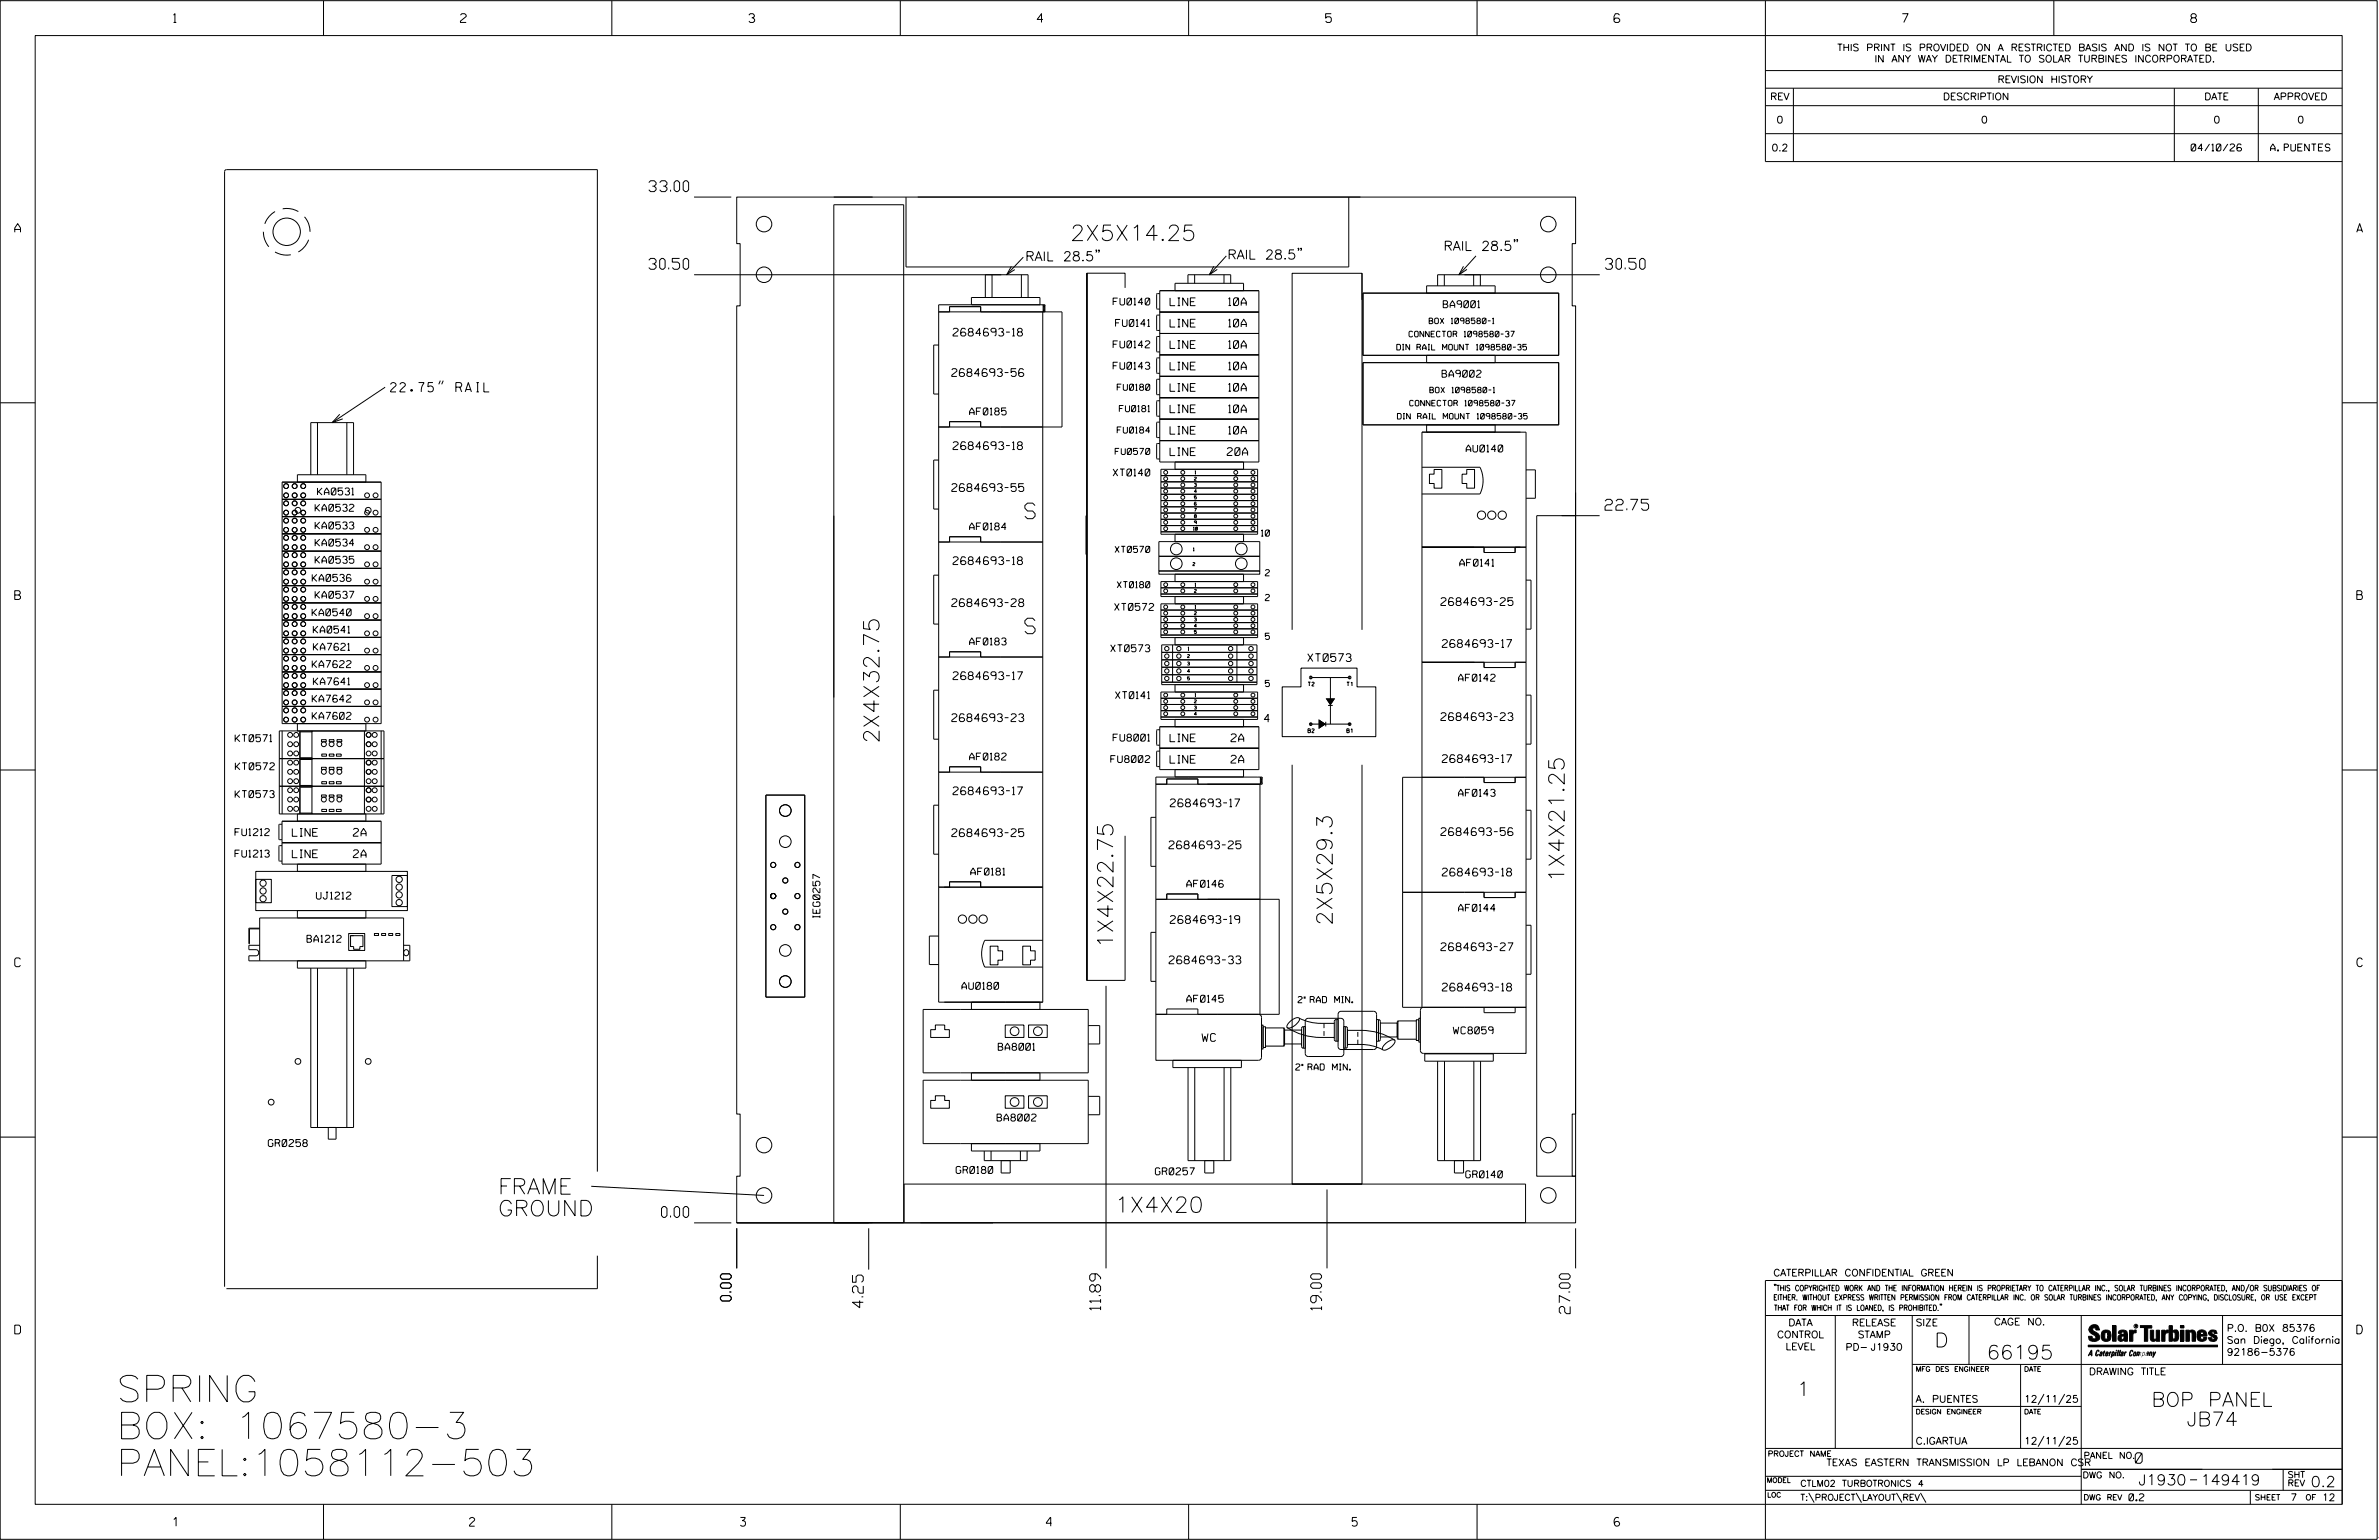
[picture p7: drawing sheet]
<svg xmlns="http://www.w3.org/2000/svg" width="864mm" height="559mm" viewBox="0 0 864 559" stroke-linecap="round" stroke-linejoin="round" font-family="sans-serif">
<defs><g id="words">
<g font-size="9.6">
<text x="42.3" y="508.7">SPRING</text>
<text x="42.3" y="522.1">BOX: 1067580-3</text>
<text x="42.3" y="535.5">PANEL:1058112-503</text>
</g>
<g font-size="5.6">
<text x="388.5" y="87.3">2X5X14.25</text>
<text x="375.7" y="182.6" transform="rotate(-180 375.7 182.6)">S</text>
<text x="375.7" y="224.3" transform="rotate(-180 375.7 224.3)">S</text>
<text x="319.1" y="269.7" transform="rotate(-90 319.1 269.7)">2X4X32.75</text>
<text x="567.8" y="320.2" transform="rotate(-90 567.8 320.2)">1X4X21.25</text>
<text x="483.6" y="335.9" transform="rotate(-90 483.6 335.9)">2X5X29.3</text>
<text x="404" y="344.1" transform="rotate(-90 404 344.1)">1X4X22.75</text>
<text x="180.8" y="433.3">FRAME</text>
<text x="180.8" y="441.2">GROUND</text>
<text x="404.7" y="440">1X4X20</text>
</g>
<g font-size="5.1">
<text x="702.3" y="488.8">D</text>
<text x="721.2" y="493.2">66195</text>
<text x="652.2" y="506.5">1</text>
<text x="781" y="510.3">BOP PANEL</text>
<text x="793.8" y="517.4">JB74</text>
</g>
<g font-size="3.9">
<text x="235.5" y="69.5">33.00</text>
<text x="235.5" y="97.7">30.50</text>
<text x="582.7" y="97.7">30.50</text>
<text x="582.6" y="185.1">22.75</text>
<text x="240.1" y="441.7">0.00</text>
<text x="265.5" y="472.1" transform="rotate(-90 265.5 472.1)">0.00</text>
<text x="313.4" y="474.5" transform="rotate(-90 313.4 474.5)">4.25</text>
<text x="399.5" y="475.4" transform="rotate(-90 399.5 475.4)">11.89</text>
<text x="479.8" y="475.4" transform="rotate(-90 479.8 475.4)">19.00</text>
<text x="570" y="476.7" transform="rotate(-90 570 476.7)">27.00</text>
</g>
<g font-size="3.8">
<text x="775.1" y="531">0</text>
<text x="776.3" y="538.9">J1930</text>
<text x="798.8" y="538.9">149419</text>
<text x="838.8" y="539.5">0.2</text>
</g>
<g font-size="3.4">
<text x="372.2" y="94.7">RAIL 28.5&quot;</text>
<text x="445.5" y="94.1">RAIL 28.5&quot;</text>
<text x="524" y="90.9">RAIL 28.5&quot;</text>
<text x="141.8" y="142.2">22.75&quot; RAIL</text>
</g>
<g font-size="3.2">
<text x="63" y="8.2">1</text>
<text x="167.2" y="8.2">2</text>
<text x="271.8" y="8.2">3</text>
<text x="376.5" y="8.2">4</text>
<text x="481.2" y="8.2">5</text>
<text x="690.6" y="8.2">7</text>
<text x="795.3" y="8.2">8</text>
<text x="5.4" y="84.3">A</text>
<text x="855.5" y="84.3">A</text>
<text x="5.4" y="217.5">B</text>
<text x="855.6" y="217.5">B</text>
<text x="5.4" y="350.8">C</text>
<text x="855.6" y="350.8">C</text>
<text x="5.4" y="484">D</text>
<text x="855.6" y="484">D</text>
<text x="62.8" y="553.8">1</text>
<text x="170.4" y="553.8">2</text>
<text x="268.8" y="553.8">3</text>
<text x="379.8" y="553.8">4</text>
<text x="490.8" y="553.8">5</text>
<text x="585.9" y="553.8">6</text>
</g>
<g font-size="2.8">
<text x="424.7" y="110.9">LINE</text>
<text x="446" y="110.9">10A</text>
<text x="424.7" y="118.7">LINE</text>
<text x="446" y="118.7">10A</text>
<text x="346" y="121.9">2684693-18</text>
<text x="424.7" y="126.4">LINE</text>
<text x="446" y="126.4">10A</text>
<text x="345.5" y="136.6">2684693-56</text>
<text x="424.7" y="134.2">LINE</text>
<text x="446" y="134.2">10A</text>
<text x="424.7" y="142">LINE</text>
<text x="446" y="142">10A</text>
<text x="424.7" y="149.8">LINE</text>
<text x="446" y="149.7">10A</text>
<text x="424.7" y="157.5">LINE</text>
<text x="446" y="157.5">10A</text>
<text x="346" y="163.1">2684693-18</text>
<text x="424.7" y="165.3">LINE</text>
<text x="445.5" y="165.3">20A</text>
<text x="345.5" y="178.3">2684693-55</text>
<text x="346" y="204.9">2684693-18</text>
<text x="345.5" y="220.1">2684693-28</text>
<text x="523.1" y="219.7">2684693-25</text>
<text x="523.5" y="234.9">2684693-17</text>
<text x="474.7" y="240">XT0573</text>
<text x="346" y="246.6">2684693-17</text>
<text x="345.5" y="261.8">2684693-23</text>
<text x="459" y="262">4</text>
<text x="523.1" y="261.4">2684693-23</text>
<text x="424.7" y="269.2">LINE</text>
<text x="446.9" y="269.1">2A</text>
<text x="424.7" y="276.9">LINE</text>
<text x="446.9" y="276.9">2A</text>
<text x="523.5" y="276.7">2684693-17</text>
<text x="346" y="288.3">2684693-17</text>
<text x="424.8" y="292.7">2684693-17</text>
<text x="106.1" y="303.4">LINE</text>
<text x="128.3" y="303.4">2A</text>
<text x="345.5" y="303.6">2684693-25</text>
<text x="523.1" y="303.2">2684693-56</text>
<text x="106.1" y="311.2">LINE</text>
<text x="128.3" y="311.2">2A</text>
<text x="424.3" y="308">2684693-25</text>
<text x="523.5" y="317.9">2684693-18</text>
<text x="424.8" y="335.1">2684693-19</text>
<text x="523.1" y="344.9">2684693-27</text>
<text x="424.4" y="349.7">2684693-33</text>
<text x="523.5" y="359.6">2684693-18</text>
<text x="436.3" y="377.9">WC</text>
</g>
<g font-size="2.5">
<text x="666.9" y="18.5">THIS PRINT IS PROVIDED ON A RESTRICTED BASIS AND IS NOT TO BE USED</text>
<text x="680.5" y="22.6">IN ANY WAY DETRIMENTAL TO SOLAR TURBINES INCORPORATED.</text>
<text x="725.1" y="30">REVISION HISTORY</text>
<text x="642.6" y="36.3">REV</text>
<text x="705.3" y="36.3">DESCRIPTION</text>
<text x="800.2" y="36.3">DATE</text>
<text x="825.4" y="36.3">APPROVED</text>
<text x="644.9" y="44.7">0</text>
<text x="719.1" y="44.7">0</text>
<text x="803.5" y="44.7">0</text>
<text x="834" y="44.7">0</text>
<text x="643.1" y="54.8">0.2</text>
<text x="795.4" y="54.8">04/10/26</text>
<text x="824.2" y="54.8">A. PUENTES</text>
<text x="404.1" y="110.7">FU0140</text>
<text x="523.9" y="111.7">BA9001</text>
<text x="404.9" y="118.5">FU0141</text>
<text x="404.1" y="126.2">FU0142</text>
<text x="404.1" y="134">FU0143</text>
<text x="523.5" y="136.9">BA9002</text>
<text x="352" y="150.6">AF0185</text>
<text x="532.2" y="164">AU0140</text>
<text x="404.1" y="172.7">XT0140</text>
<text x="115.2" y="179.6">KA0531</text>
<text x="114.4" y="185.5">KA0532</text>
<text x="114.4" y="191.9">KA0533</text>
<text x="352" y="192.3">AF0184</text>
<text x="114.4" y="198.1">KA0534</text>
<text x="114.4" y="204.4">KA0535</text>
<text x="529.9" y="205.5">AF0141</text>
<text x="113.3" y="210.9">KA0536</text>
<text x="114.4" y="217.1">KA0537</text>
<text x="404.6" y="221.5">XT0572</text>
<text x="113.3" y="223.5">KA0540</text>
<text x="113.7" y="229.7">KA0541</text>
<text x="113.8" y="236">KA7621</text>
<text x="352" y="234">AF0183</text>
<text x="403.2" y="236.5">XT0573</text>
<text x="113.3" y="242.2">KA7622</text>
<text x="113.8" y="248.5">KA7641</text>
<text x="529.5" y="247.2">AF0142</text>
<text x="113.3" y="254.8">KA7642</text>
<text x="404.9" y="253.5">XT0141</text>
<text x="113.3" y="261">KA7602</text>
<text x="85.4" y="269.1">KT0571</text>
<text x="404.1" y="268.9">FU8001</text>
<text x="352" y="275.8">AF0182</text>
<text x="85.4" y="279.3">KT0572</text>
<text x="403.2" y="276.7">FU8002</text>
<text x="85.4" y="289.4">KT0573</text>
<text x="529.5" y="288.9">AF0143</text>
<text x="85.3" y="303.2">FU1212</text>
<text x="85.3" y="311">FU1213</text>
<text x="352.4" y="317.5">AF0181</text>
<text x="430.8" y="321.9">AF0146</text>
<text x="114.9" y="326.2">UJ1212</text>
<text x="297.6" y="333" transform="rotate(-90 297.6 333)">IEG0257</text>
<text x="529.5" y="330.7">AF0144</text>
<text x="111.4" y="341.9">BA1212</text>
<text x="349.2" y="359">AU0180</text>
<text x="430.8" y="363.7">AF0145</text>
<text x="527.6" y="375.1">WC8059</text>
<text x="362.4" y="381.1">BA8001</text>
<text x="361.9" y="406.8">BA8002</text>
<text x="97.4" y="416">GR0258</text>
<text x="347.1" y="425.8">GR0180</text>
<text x="419.4" y="426.3">GR0257</text>
<text x="532.1" y="427.4">GR0140</text>
<text x="643.8" y="463">CATERPILLAR CONFIDENTIAL GREEN</text>
<text x="645.1" y="485.5">CONTROL</text>
<text x="649.2" y="481.1">DATA</text>
<text x="672.3" y="481.1">RELEASE</text>
<text x="674.4" y="485.5">STAMP</text>
<text x="695.4" y="481.1">SIZE</text>
<text x="723.8" y="480.8">CAGE NO.</text>
<text x="808.4" y="483.1">P.O. B0X 85376</text>
<text x="648.2" y="489.8">LEVEL</text>
<text x="669.9" y="490">PD- J1930</text>
<text x="808.4" y="487.5">San Diego, California</text>
<text x="808.4" y="491.8">92186-5376</text>
<text x="758.3" y="498.9">DRAWING TITLE</text>
<text x="695.4" y="508.9">A. PUENTES</text>
<text x="734.8" y="508.9">12/11/25</text>
<text x="695.4" y="524.1">C.IGARTUA</text>
<text x="734.8" y="524.1">12/11/25</text>
<text x="663" y="531.9">TEXAS EASTERN TRANSMISSION LP LEBANON CSR</text>
<text x="772.8" y="544.6">0.2</text>
<text x="831.4" y="544.6">7</text>
<text x="842.9" y="544.6">12</text>
</g>
<g font-size="2.3">
<text x="405.6" y="141.6">FU0180</text>
<text x="406.3" y="149.4">FU0181</text>
<text x="405.6" y="157.2">FU0184</text>
<text x="404.8" y="164.9">FU0570</text>
<text x="457.9" y="194.6">10</text>
<text x="404.8" y="200.5">XT0570</text>
<text x="459.3" y="209">2</text>
<text x="405.5" y="213.3">XT0180</text>
<text x="459.3" y="218">2</text>
<text x="459.3" y="232">5</text>
<text x="459.3" y="249.1">5</text>
<text x="471.2" y="363.8">2&quot; RAD MIN.</text>
<text x="470.4" y="388.3">2&quot; RAD MIN.</text>
<text x="756.4" y="529.2">PANEL NO.</text>
<text x="653.5" y="539.4">CTLM02 TURBOTRONICS 4</text>
<text x="756" y="536.3">DWG NO.</text>
<text x="830.4" y="539.3">REV</text>
<text x="830.4" y="536.2">SHT</text>
<text x="653.5" y="544.5">T:\PROJECT\LAYOUT\REV\</text>
</g>
<g font-size="2">
<text x="518.8" y="117.5">BOX 1098580-1</text>
<text x="511.5" y="122.2">CONNECTOR 1098580-37</text>
<text x="507.1" y="127">DIN RAIL MOUNT 1098580-35</text>
<text x="519.1" y="142.5">BOX 1098580-1</text>
<text x="511.7" y="147.3">CONNECTOR 1098580-37</text>
<text x="507.3" y="152.1">DIN RAIL MOUNT 1098580-35</text>
<text x="643.8" y="468.4">&quot;THIS COPYRIGHTED WORK AND THE INFORMATION HEREIN IS PROPRIETARY TO CATERPILLAR INC., SOLAR TURBINES INCORPORATED, AND/OR SUBSIDIARIES OF</text>
<text x="643.8" y="471.8">EITHER. WITHOUT EXPRESS WRITTEN PERMISSION FROM CATERPILLAR INC. OR SOLAR TURBINES INCORPORATED, ANY COPYING, DISCLOSURE, OR USE EXCEPT</text>
<text x="644" y="475.6">THAT FOR WHICH IT IS LOANED, IS PROHIBITED.&quot;</text>
<text x="641.7" y="528.5">PROJECT NAME</text>
<text x="756.3" y="544.3">DWG REV</text>
<text x="818.5" y="544.3">SHEET</text>
<text x="836.9" y="544.3">OF</text>
</g>
<g font-size="1.8">
<text x="695.4" y="497.6">MFG DES ENGINEER</text>
<text x="734.8" y="497.6">DATE</text>
<text x="695.4" y="513.1">DESIGN ENGINEER</text>
<text x="734.8" y="513.1">DATE</text>
<text x="641.3" y="538">MODEL</text>
<text x="641.5" y="543.3">LOC</text>
</g>
<g font-size="1.4">
<text x="474.8" y="248.9">T2</text>
<text x="488.9" y="248.9">T1</text>
<text x="474.8" y="265.8">B2</text>
<text x="488.9" y="265.8">B1</text>
</g>
<g font-size="1.1">
<text x="433.8" y="172">1</text>
<text x="433.6" y="174.3">2</text>
<text x="433.6" y="176.5">3</text>
<text x="433.6" y="178.8">4</text>
<text x="433.6" y="181.1">5</text>
<text x="433.6" y="183.3">6</text>
<text x="433.6" y="185.6">7</text>
<text x="433.6" y="187.9">8</text>
<text x="433.6" y="190.1">9</text>
<text x="433.2" y="192.4">10</text>
<text x="433.2" y="199.9">1</text>
<text x="433" y="205.2">2</text>
<text x="433.6" y="215">2</text>
<text x="433.8" y="212.7">1</text>
<text x="433.8" y="220.8">1</text>
<text x="433.6" y="223.1">2</text>
<text x="433.6" y="225.3">3</text>
<text x="433.6" y="227.6">4</text>
<text x="433.6" y="229.9">5</text>
<text x="431.1" y="238.6">2</text>
<text x="431.3" y="235.9">1</text>
<text x="431.1" y="241.3">3</text>
<text x="431.1" y="244">4</text>
<text x="431.1" y="246.7">5</text>
<text x="433.6" y="257.3">3</text>
<text x="433.6" y="255">2</text>
<text x="433.8" y="252.8">1</text>
<text x="433.6" y="259.6">4</text>
</g>
<text font-size=".9" x="775.1" y="481.7">R</text>
</g></defs>
<g fill="none" stroke="#000" stroke-width=".36">
<path d="M.1 .2h862.8v558.4h-862.8zM12.8 12.9h837.4v533h-837.4zM117.4 .2v12.7M222.1 .2v12.7M326.8 .2v12.7M431.5 .2v12.7M536.2 .2v12.7M587.9 5.5l-.5-.5h-1l-.5 1v1.7l.5 .4h1l.6-.4v-.6l-.6-.5h-1l-.5 .5M640.9 .2v58.4h209.3M745.6 .2v12.7M640.9 25.6h209.3M640.9 32h209.3"/>
<path d="M640.9 38.3h209.3M651 32v26.6M789.3 32v26.6M819.8 32v26.6M640.9 48.5h209.3M99.8 76.8l-.4 .2a9 9 0 0 0-3.3 4.2M102.6 75.8h.1a8.3 8.3 0 0 1 5.6 1M110.6 78.7l.1 .2a8 8 0 0 1 1.8 5.2M252 71.5h13.5M267.4 71.5h304.6v16.9h-1.3v22.6h1.3v293.2h-1.3v22.6h1.3v16.9h-304.6v-16.9h1.3v-22.6h-1.3v-293.2h1.3v-22.6h-1.3zM302.7 71.5h14.1M328.9 71.5v25.4h160.7v-25.4"/>
<path d="M333.1 71.5h160.8M95.6 84.1v.4a8.5 8.5 0 0 0 2 5M99.8 91.4l.1 .1a8.3 8.3 0 0 0 5.7 .9M112 87l-.1 .2a8.9 8.9 0 0 1-3.6 4.2M252 99.7h121.2v8.2M357.7 99.7v8.2M360.1 99.7v8.2M367.1 96.7l-1.7 3 3-1.9M370.8 99.7v8.2M371.5 93.3l-6.1 6.4M394.5 99.1v256.6M398.1 90.8h-.3h.3l-.3 .8"/>
<path d="M399.1 90.8h-.4h.4l-.4 .8M433.7 99.7v3.1M440.6 96.6l-1.6 3.1 2.9-1.9M444.3 99.7v3.1M445.2 92.9l-6.2 6.8M471.5 90.2h-.3h.3l-.3 .8M472.4 90.2h-.3h.3l-.3 .8M494.4 99.2v129.3M524.3 99.7v4M531.2 96.6l-1.6 3.1 2.9-1.9M535 99.7v4M535.8 92.9l-6.2 6.8"/>
<path d="M537.4 99.7v4M549.9 87.1h-.3h.3l-.3 .7M550.9 87.1h-.3h.3l-.3 .7M580.7 99.7h-58.8v4M340.7 113.2h44.8v41.7h-44.8M344.7 113.2v-1.9h11.3v1.9M352.6 107.9v2.7M352.6 107.9h24.9v2.7M378.7 110.6l.6 2.6v-2.6l-.6 2.6zM379.3 110.6h-38.6v253h37.8v-250.4M408.4 104.5v-5.4h-13.9v256.6M421 106.5h-.9l-.2 .3v5.1l1.1 .2"/>
<path d="M421 114.3l-1.1 .2v5.2l1.1 .2M421 105.5h36v62.1h-36zM421 113.2h36M426.5 105.5v-2.7h24.9v2.7M431.2 102.8v-3.1h15.6v3.1M494.4 108.8v-9.6h-25.3v129.3M494.8 106.4h71v22.5h-71zM542.7 106.4v-2.7h-24.8v2.7M159.8 138.1l-.5 1.4M160.9 138.1l-.6 1.4M340.7 125.2h-1.8v17.8h1.8M421 122.1l-1.1 .2v5.2l.2 .2h.9"/>
<path d="M421 129.9h-.9l-.2 .2v5.2l1.1 .2M421 137.6h-.9l-.2 .3v5.1l1.1 .2M421 121h36M421 128.8h36M421 136.6h36M494.8 131.6h71v22.6h-71zM517.9 128.9v2.7M542.7 128.9v2.7M.1 146.2h12.7M115.3 153.4v18.9M123.3 150.3l-2.7 3.1 3.8-1.4M125.9 153.4v18.9"/>
<path d="M139.8 140.5l-19.2 12.9M344.7 154.9v-1.9h11.3v1.9M421 145.4l-1.1 .2v5.2l.2 .2h.9M421 153.2l-1.1 .2v5.2l1.1 .2M421 159.9h36M421 144.3h36M421 152.1h36M517.9 154.2v2.6M542.7 154.2v2.6M850.2 146.2h12.7M102.4 174.9h36v87.7h-36zM107.9 174.9v-2.6h24.9v2.6"/>
<path d="M112.8 172.3v-18.9h15.5v18.9M340.7 166.9h-1.8v17.8h1.8M421 160.9h-.9l-.2 .3v5.1l1.1 .2M421.4 170.3h35.1v23.6h-35.1zM421.4 172.6h35.1M421.4 174.8h35.1M421.4 177.1h35.1M421.4 179.4h35.1M426.5 167.6v2.7M451.4 167.6v2.7M516.2 169.5h21a11 11 0 0 1 0 9.7h-21M520.6 170.4h2.8v6.7h-2.8v-1.7h-1.7v-3.4h1.7z"/>
<path d="M532.4 170.4h2.9v6.7h-2.9v-1.7h-1.6v-3.4h1.6zM554 170.5h3.4v10.3h-3.4M572 178.6v248.2h-14.2v-239.7h22.9M102.4 181.2h36M102.4 187.5h36M102.4 193.7h36M102.4 200h36M340.7 196.7h37.8M344.7 196.7v-1.9h11.3v1.9M394.2 187.1v14.1M420.7 196.5h36.6v10.7h-36.6zM421.4 193h35.1"/>
<path d="M421.4 181.6h35.1M421.4 183.9h35.1M421.4 186.2h35.1M421.4 188.4h35.1M421.4 190.7h35.1M426.5 193.9v2.6M451.4 193.9v2.6M516.2 198.5h37.8M538.7 198.5v2h11.3v-2M550 198.5v2M102.4 206.2h36M102.4 212.5h36"/>
<path d="M102.4 218.8h36M340.7 208.7h-1.8v17.7h1.8M420.7 201.9h36.6M420.7 207.2h36.6v1.2h-36.6zM421.4 211h35.1v5.5h-35.1zM421.4 219.1h35.1v12.3h-35.1zM421.4 215.5h35.1M421.4 213.3h35.1M426.5 216.5v2.6M451.4 211v-2.6h-24.9v2.6M451.4 216.5v2.6M554 210.5h1.8v17.8h-1.8"/>
<path d="M102.4 231.3h36M102.4 237.5h36M102.4 225h36M340.7 238.4h37.8M344.7 238.4v-1.9h11.3v1.9M421.4 230.4h35.1M421.4 221.4h35.1M421.4 223.7h35.1M421.4 225.9h35.1M421.4 228.2h35.1M421.7 234h34.6v14.4h-34.6zM421.7 236.7h34.6"/>
<path d="M421.7 239.4h34.6M425.7 234v13.5M426.5 231.4v2.6M449 234v13.5M451.4 231.4v2.6M102.4 243.8h36M102.4 250h36M102.4 256.3h36M340.7 250.4h-1.8v17.8h1.8M421.4 251.1h35.1v10h-35.1zM421.4 253.4h35.1M421.4 257.9h35.1"/>
<path d="M421.4 255.6h35.1M421.7 247.5h34.6M421.7 242.1h34.6M421.7 244.8h34.6M426.5 248.4v2.7M451.4 248.4v2.7M472.3 242.4h20.3v6.8h6.8v18.1h-33.9v-18.1h6.8zM476.1 245.9h13.5M482.1 256h1.7M483 245.9v16.8M516.2 240.3h37.8M538.7 240.3v1.9h11.3v-1.9"/>
<path d="M554 252.2h1.8v17.8h-1.8M.1 279.4h12.7M101.4 265.2h38v30.1h-38zM101.4 275.3h38M102.4 265.2v30.1M108.8 265.2v30.1M113.2 265.2v30.1M113.3 265.2v.4h-4.4v9.4h4.4v.6h-4.4v9.4h4.4v.6h-4.4v9.4h4.4v.3M116.7 268.4h1.7v.8h-1.7zM116.7 278.4h1.7v.8h-1.7zM116.8 273.6h1.7v.8h-1.7zM119.5 273.6h1.7v.8h-1.7z"/>
<path d="M119.5 268.4h1.7v.8h-1.7zM119.5 278.4h1.7v.8h-1.7zM122.1 273.6h1.8v.8h-1.8zM122.3 268.4h1.8v.8h-1.8zM122.3 278.4h1.8v.8h-1.8zM132.3 265.2v30.1M132.8 262.6v2.7h-24.9v-2.7M138.4 265.2v30.1M421 264.8l-1.1 .2v5.2l.2 .2h.9M421 272.6h-.9l-.2 .2v5.2l1.1 .2M421 263.7h36v15.6h-36zM421 271.5h36"/>
<path d="M421.4 260.2h35.1M426.5 261.1v2.6M451.4 279.3v2.6h-24.9v-2.6M451.4 261.1v2.6M469.1 277.5v152.1h25.3v-152.1M476.1 262.7h13.5M481.3 261.9v1.7M850.2 279.4h12.7M101.4 285.3h38M102.4 299.1l-1.2 .2v5.2l1.2 .2M102.4 298h36v15.5h-36zM107.9 295.3v2.7"/>
<path d="M116.7 288.5h1.7v.7h-1.7zM116.8 283.6h1.7v.8h-1.7zM116.8 293.7h1.7v.8h-1.7zM119.5 283.6h1.7v.8h-1.7zM119.5 293.7h1.7v.8h-1.7zM119.5 288.5h1.7v.7h-1.7zM122.1 283.6h1.8v.8h-1.8zM122.1 293.7h1.8v.8h-1.8zM122.3 288.5h1.8v.7h-1.8zM132.8 295.3v2.7M278 288.5h14.1v73.3h-14.1zM340.7 292.2h-1.8v17.8h1.8"/>
<path d="M340.7 280.2h37.8M344.7 280.2v-2h11.3v2M419.6 284.6h38.6M419.6 296.6h-1.8v17.8h1.8M423.5 284.6v-2h11.3v2M457.4 284.6v83.5M458.2 282v2.6M458.2 282h-38.6v86.1h3.9v-2h11.3v2h29.6v-41.8h-44.8M458.2 282l-.7 2.6v-2.6l.7 2.6M538.7 282v2h11.3v-2M554 282h-44.8v83.5h44.8v-208.7h-37.8v208.7M554 294h1.8v17.7h-1.8"/>
<path d="M92.9 316.2h55v14.2h-55zM92.9 319.1h5.6v8.5h-5.6zM102.4 306.8h-.9l-.3 .3v5.1l1.2 .3M102.4 305.8h36M107.9 313.5v2.7h24.9v-2.7M142.3 317.7h5.6v11.3h-5.6zM408.4 303.3v52.4h-13.9M94.3 336.8h-4v5.6h.3v-5.4h3.7M126.6 338.7h5.8v6.2h-5.8zM128.4 339.5h-1.2v4h1.2v1h2.2v-1h1.2v-4h-4.6M132.8 333.1v-2.7h-24.9v2.7M135.9 338.7h1.5v.7h-1.5z"/>
<path d="M138.5 338.7h1.5v.7h-1.5zM141.1 338.7h1.5v.7h-1.5zM143.7 338.7h1.5v.7h-1.5zM340.7 321.9h37.8M340.7 339.7h-3.3v10.3h3.3M344.7 321.9v-1.9h11.3v1.9M419.6 338.3h-1.8v17.8h1.8M423.5 326.3v-1.9h11.3v1.9M509.2 323.8h44.8M538.7 323.8v1.9h11.3v-1.9M554 335.7h1.8v17.8h-1.8M94.3 343h-4v1.6h2.7a1.12 1.12 0 0 1 .9 1.1 1.12 1.12 0 0 1-.9 1.1h-2.7v1.9h58.5v-5.7h-2.3"/>
<path d="M94.3 348.7v-15.6h52.2v15.6M112.8 351.3v57.8h15.5v-57.8M115.3 351.3v57.8M125.9 351.3v57.8M132.8 348.7v2.6h-24.9v-2.6M359.4 343.3h2.9v1.7h1.7v3.4h-1.7v1.7h-2.9zM371.3 343.3h2.8v1.7h1.7v3.4h-1.7v1.7h-2.8zM378.5 341.2h-21a11 11 0 0 0 0 9.7h21M401.5 357.7v102.5M339.5 371.9h3.4v1.7h1.7v2.8h-6.7v-2.8h1.6zM352.6 363.6v2.7M364.9 371.9h6.8v4.5h-6.8z"/>
<path d="M365.1 366.3h29.9v23h-29.9M373.4 371.9h6.8v4.5h-6.8zM377.5 363.6v2.7h-42.4v23h42.4v2.7h-42.4v23h42.4v2.7h-24.9v-2.7M395 372.1h4.2v6.7h-4.2M419.6 368.1h37.6l.5 .4 .2 .6v14.9l-.4 .5-.7 .2h-37.2zM457.9 372h.6v8.6h-.6M458.5 372.6h.9v7.5h-.9zM459.4 373h6.7v6.6h-6.7M466.1 373l.2 .2v6.2l-.2 .2M467.2 372.8a22.5 22.5 0 0 0 12.3 3.6M468.1 370.9l.7-.6a2.18 2.18 0 0 1 2.9-.6 4.6 4.6 0 0 1-4.3 3.3 1.57 1.57 0 0 1 .7-2.1zM471.6 369.5a17.6 17.6 0 0 0 7.9 1.8"/>
<path d="M472.5 373.8h-6.2v5h6.2M473.1 372.5l-.4 .2-.2 .5v6.5l.2 .5 .4 .2M473.1 372.5h.7v7.9h-.7M473.1 372.5v7.9M474 369.9l.9-.4h11.9l.6 .2 .4 .9v11.7l-.2 .6-.8 .5h-11.9l-.6-.2-.5-.9v-11.7zM479.5 376.4h4.9M479.5 371.3h4.9M485 370l-.4 .2-.2 .4v6.6l.2 .4 .4 .2M485 370h.7v7.8h-.7M485 370v7.8M486.2 367.2l.6-.2h11.9l.6 .2 .4 .9v11.7l-.4 .8-.6 .2h-11.9l-.9-.4-.2-.6v-11.7zM488.5 372.5l.5 .2 .2 .5v6.5l-.2 .5-.5 .2"/>
<path d="M488.5 372.5h-.7v7.9h.7M488.5 372.5v7.9M489.2 379h4.9M489.2 373.9h4.9M494 379a17.5 17.5 0 0 1 7.9 1.9M494 373.9a22.4 22.4 0 0 1 12.3 3.6M500.4 370l.5 .2 .2 .4v6.6l-.2 .4-.5 .2M500.4 370h-.7v7.8h.7M500.4 370v7.8M501.1 371.2h6.1v5.1h-6.1M502.8 378.9l.6-.6a2.94 2.94 0 0 1 2.9-.8 4 4 0 0 1-2.9 3.4 .93 .93 0 0 1-1.5 0 .93 .93 0 0 1 .4-1.5zM507.5 370.5l-.3 .2v6.2l.3 .2"/>
<path d="M514.1 370h1v7.5h-1zM514.1 370.5h-6.6v6.6h6.6M515.6 369.5h-.5v8.6h.5M516.1 365.7l.6-.2h37.3v16.7h-37.6l-.6-.4-.2-.7v-14.5zM538.7 365.5v2h11.3v-2M339.5 397.6h3.4v1.7h1.7v2.8h-6.7v-2.8h1.6zM352.6 389.3v2.7M364.9 397.6h6.8v4.5h-6.8zM365.1 392h29.9v23h-29.9M373.4 397.6h6.8v4.5h-6.8zM395 397.8h4.2v6.7h-4.2M425.8 384.7h24.8v2.7h-24.8z"/>
<path d="M431.3 387.4l-.1 33.7h15.6v-33.7M433.7 387.4v33.7M444.4 387.4v33.7M517.2 382.4h24.9v2.7h-24.9zM521.9 385.1v36h15.5M524.4 385.1v36M535 385.1v36M537.5 385.1v36M.1 412.6h12.7M119.2 409.1v4.2h2.8v-4.2M357.3 417.7v3.4h15.6v-3.4M359.8 417.7v3.4"/>
<path d="M370.4 417.7v3.4M850.2 412.6h12.7M214.6 430.5l62.8 3.3M216.9 425.1v-363.5h-135l-.4 .6v404.7M363.4 421.1v4.5h3.3v-4.5M437.3 421.1v4.5h3.3v-4.5M481.7 431.6v28.6M528 421.1v4.5h3.3v-4.5M216.9 455.6v12h-134.7M252 443.7h13.5M267.4 445.7v14.5M302.7 443.7v-369.4h25.3v369.4"/>
<path d="M315.3 445.7v15M328.2 443.7v-14.1h225.6v14.1h-286.4M572 445.7v14.5M640.9 477.3h209.3M644.2 466.1l-.1 .4M644.7 466.1l-.2 .4M666.2 477.3v48.3M694.2 477.3v48.3M704.4 473.3l-.1 .4M704.8 473.3l-.1 .4M714.8 477.3v17.8M755.5 477.3v68.6"/>
<path d="M806.8 477.3v17.8M816.5 466l-1.4 3.1M850.2 464.6h-209.3v94M850.2 464.8v81.1M694.2 495.1h156M733.5 495.1v30.5M758.6 481.4a2.02 2.02 0 0 1 3.1-.1l.5 1.3h-1.3l-.2-.6-.4-.2-.6 .1-.1 .4 .4 .7a2.46 2.46 0 0 1 2.2 2.9 2.83 2.83 0 0 1-3.8 .3l-.3-1.3h1.3l.2 .7 .6 .3 .5-.2 .2-.5-.4-.6-1.9-1.2-.4-.9zM759.2 491.3h-.7l.7-1.2v1.9h.2l-.1-2.1-1.3 2.1 .5-.5h.7M761.3 490l.3-.2 .4 .3-.1 .3-.3-.4-.4 .3-.3 1.6h.4l.4-.5-.3 .6-.4 .1-.3-.4zM762.6 490.6l.5-.1-.1 1.4h-.9a.74 .74 0 0 1 .9-.8l-.3 .7-.5 .1 .2-.5 .6-.2v-.5l-.7 .2zM763 483.2a2.17 2.17 0 0 1 3.1 0l.3 1.4-.3 1.5a2.17 2.17 0 0 1-3.1 0l-.3-1.5zM763.6 490.5l.4-.4 .2 .6h-.3l-.3 .9 .2 .4-.3-.1z"/>
<path d="M764.1 483.7l.5-.4 .4 .3v2.2l-.4 .2-.5-.2zM764.6 491.1l.6 .2v-.7l-.4-.1-.4 .6-.1 .8h.6M764.6 491.1l-.1 .8h.4M764.6 482.6v.8M764.8 490.7l.4 .1v.3h-.6zM765 491.5l-.1 .4zM766 490.5l-.5 1.5zM766 490.8l.4-.3-.4 .4M766.9 481h1.3v5.7h-1.3zM767 490.8l.5 .1-.3 .8-.4 .2zM767.3 490.5h-.5l-.5 2M767.3 490.5a.8 .8 0 0 1 .2 1 .8 .8 0 0 1-.9 .4l-.1 .6"/>
<path d="M767.3 490.5l-.1 .2M768.1 490.5l-.4 1.5zM768.2 489.9h.3l-.1 .2h-.2zM769 489.9l-.5 2.1zM769.7 489.9l-.6 2.1zM770.1 491.4l.5-.3-.5 .8zM770.4 491.9h.1M770.6 491.1l.1-.4-.7 .2 .1-.3 .6-.1 .2 .3-.5 1.1M770.6 491.1a.74 .74 0 0 0-.8 .8h.6M771 484.8h-.7l-.3 .6 .4 .7 .5-.3 .1-2.4h-.8l-.1 .4h-1.2a1.71 1.71 0 0 1 1.8-1.3 1.71 1.71 0 0 1 1.6 1.4v2.8h-1.1l-.1-.6M771 484.2l-1.5 .1a1.41 1.41 0 0 0 0 2.4l.5 .1 1.1-.7M771.2 486.1h-.1"/>
<path d="M771.4 490.5l.1 .3 .4-.3-.9 1.5zM771.5 490.8h.1M773 482.7h1.2v.5l.5-.5 .7-.1v1h-.6l-.5 .4-.1 2.7h-1.2zM773.3 490.3l.6-.4 .4 .2-.1 .4-.3-.4a1.28 1.28 0 0 0-.5 1.8l.6-.4-.1 .4-.8 .1zM774.7 490.8l.5-.3a.88 .88 0 0 1 .2 .9 .88 .88 0 0 1-.7 .7l-.2-.2zM774.8 490.9h.5l-.3 1h-.3l-.2-.2zM775.2 490.5l-.1 .2M776.8 481h4.3v.9h-1.5v4.8h-1.3M776.8 490.6l-.8 .2v-.3l-.4 1.5 .8-1.3v1.3l.3-1.2M779.3 491.1h.4M779.6 490.5h.3l-.3 1.4M779.6 490.7h.2l-.1 .4"/>
<path d="M779.7 491.1l-.1 .4M779.7 491.1l-.4 .2M780.1 492l.4-1.5 .1 .3 .3-.3 .3 .2-.3 1.3v-1.3l-.7 1.3M780.6 482.7h1.2v2.7l.1 .4 .4 .3 .4-.7v-2.7h1.2l.1 4h-1.3v-.5l-1.1 .6-.7-.3-.3-.7zM781.6 492.5l1-2-.8 1.3-.2-1.3-.2 2M784.7 482.7h1.2v.5l.5-.5 .7-.1v1h-.5l-.6 .4-.1 2.7h-1.2zM787.4 481h1.2v2a1.4 1.4 0 0 1 2.2 .2l.1 1.4-.4 1.9-1.5 .1-.4-.5v-1l.5 .9 .5-.3v-2.1l-.5-.4-.5 .7v2.8h-1.2zM791.5 482.7h1.3v4h-1.3zM791.5 481h1.3v.9h-1.3zM793.5 482.7h1.3v.4l.7-.5 1.1 .2 .4 .6v3.3h-1.2l-.3-3.4-.7 .2v3.2h-1.3zM794.8 483.1h.1M797.7 483.2a1.92 1.92 0 0 1 2.4-.5 1.92 1.92 0 0 1 1 2.1h-2.3v.8l.6 .5 .5-.3v-.5h1.2a1.83 1.83 0 0 1-2.1 1.4 1.83 1.83 0 0 1-1.5-2.1z"/>
<path d="M798.8 484.2v.6M799.1 483.4h.6l.2 .8h-1.1zM804.6 482.9a1.84 1.84 0 0 0-2.9 .8 3.3 3.3 0 0 0 2.2 1.9l-.5 .5-.4-.3-.1-.4h-1.2l.1 .6a1.92 1.92 0 0 0 2.9 .4M804.9 483.8h-1.2l-.2-.6-.5 .1-.1 .3 .1 .3 1.8 .9M805.1 488.1h-47.1v.6h47.1M694.2 510.3h61.3M742 505.8l-2.2 3.9M749.5 505.8l-2.2 3.9M640.9 525.6h209.2M640.9 535.7h114.6M742 521.1l-2.2 3.8M749.5 521.1l-2.2 3.8"/>
<path d="M755.5 533.2h94.7M795 537h2.6M828.8 533.2v7.6M117.4 545.9v12.7M222.1 545.9v12.7M326.8 545.9v12.7M431.5 545.9v12.7M536.2 545.9v12.7M640.9 540.8h209.3M656.6 541.7l2 3.5M673.8 541.7l1.9 3.5M688.4 541.7l2 3.5"/>
<path d="M697.2 541.7l1.9 3.5M816.9 541v4.9M863.5 558h.1"/>
<circle cx="104.1" cy="84.1" r="5"/>
<circle cx="277.4" cy="81.3" r="2.83"/>
<circle cx="277.4" cy="99.7" r="2.83"/>
<circle cx="562" cy="81.3" r="2.83"/>
<circle cx="562" cy="99.7" r="2.83"/>
<circle cx="103.9" cy="176.4" r=".88"/>
<circle cx="103.9" cy="179.7" r=".88"/>
<circle cx="107" cy="176.4" r=".88"/>
<circle cx="107" cy="179.7" r=".88"/>
<circle cx="110.1" cy="176.4" r=".88"/>
<circle cx="110.1" cy="179.7" r=".88"/>
<circle cx="133.2" cy="179.7" r=".88"/>
<circle cx="136.3" cy="179.7" r=".89"/>
<circle cx="423.2" cy="171.4" r=".71"/>
<circle cx="423.2" cy="176" r=".71"/>
<circle cx="423.2" cy="178.2" r=".71"/>
<circle cx="423.2" cy="173.7" r=".71"/>
<circle cx="429.4" cy="171.4" r=".71"/>
<circle cx="429.4" cy="173.7" r=".71"/>
<circle cx="429.4" cy="178.2" r=".71"/>
<circle cx="429.4" cy="176" r=".71"/>
<circle cx="448.6" cy="173.7" r=".71"/>
<circle cx="448.6" cy="171.4" r=".71"/>
<circle cx="448.6" cy="176" r=".71"/>
<circle cx="448.6" cy="178.2" r=".71"/>
<circle cx="454.8" cy="171.4" r=".71"/>
<circle cx="454.8" cy="173.7" r=".71"/>
<circle cx="454.8" cy="178.2" r=".71"/>
<circle cx="454.8" cy="176" r=".71"/>
<circle cx="103.9" cy="188.9" r=".88"/>
<circle cx="103.9" cy="192.3" r=".88"/>
<circle cx="103.9" cy="198.5" r=".88"/>
<circle cx="103.9" cy="182.6" r=".88"/>
<circle cx="103.9" cy="195.2" r=".88"/>
<circle cx="103.9" cy="186" r=".88"/>
<circle cx="107" cy="192.3" r=".88"/>
<circle cx="107" cy="195.2" r=".88"/>
<circle cx="107" cy="188.9" r=".88"/>
<circle cx="107" cy="182.6" r=".88"/>
<circle cx="107" cy="198.5" r=".88"/>
<circle cx="107" cy="186" r=".88"/>
<circle cx="108.2" cy="185.2" r="1.05"/>
<circle cx="110.1" cy="195.2" r=".88"/>
<circle cx="110.1" cy="186" r=".88"/>
<circle cx="110.1" cy="188.9" r=".88"/>
<circle cx="110.1" cy="198.5" r=".88"/>
<circle cx="110.1" cy="182.6" r=".88"/>
<circle cx="110.1" cy="192.3" r=".88"/>
<circle cx="133.2" cy="192.3" r=".88"/>
<circle cx="133.2" cy="186" r=".88"/>
<circle cx="133.2" cy="198.5" r=".88"/>
<circle cx="133.7" cy="185.2" r="1.04"/>
<circle cx="136.3" cy="192.3" r=".89"/>
<circle cx="136.3" cy="186" r=".89"/>
<circle cx="136.3" cy="198.5" r=".89"/>
<circle cx="423.2" cy="180.5" r=".71"/>
<circle cx="423.2" cy="185" r=".71"/>
<circle cx="423.2" cy="191.8" r=".71"/>
<circle cx="423.2" cy="187.3" r=".71"/>
<circle cx="423.2" cy="182.8" r=".71"/>
<circle cx="423.2" cy="189.5" r=".71"/>
<circle cx="427" cy="199.2" r="2.11"/>
<circle cx="429.4" cy="191.8" r=".71"/>
<circle cx="429.4" cy="180.5" r=".71"/>
<circle cx="429.4" cy="182.8" r=".71"/>
<circle cx="429.4" cy="185" r=".71"/>
<circle cx="429.4" cy="189.5" r=".71"/>
<circle cx="429.4" cy="187.3" r=".71"/>
<circle cx="448.6" cy="185" r=".71"/>
<circle cx="448.6" cy="191.8" r=".71"/>
<circle cx="448.6" cy="187.3" r=".71"/>
<circle cx="448.6" cy="189.5" r=".71"/>
<circle cx="448.6" cy="180.5" r=".71"/>
<circle cx="448.6" cy="182.8" r=".71"/>
<circle cx="450.6" cy="199.2" r="2.11"/>
<circle cx="454.8" cy="187.3" r=".71"/>
<circle cx="454.8" cy="191.8" r=".71"/>
<circle cx="454.8" cy="180.5" r=".71"/>
<circle cx="454.8" cy="182.8" r=".71"/>
<circle cx="454.8" cy="185" r=".71"/>
<circle cx="454.8" cy="189.5" r=".71"/>
<circle cx="537.8" cy="186.9" r="1.5"/>
<circle cx="541.5" cy="186.9" r="1.5"/>
<circle cx="545.3" cy="186.9" r="1.5"/>
<circle cx="103.9" cy="211.1" r=".88"/>
<circle cx="103.9" cy="217.3" r=".88"/>
<circle cx="103.9" cy="207.7" r=".88"/>
<circle cx="103.9" cy="204.8" r=".88"/>
<circle cx="103.9" cy="201.4" r=".89"/>
<circle cx="103.9" cy="213.9" r=".89"/>
<circle cx="107" cy="211.1" r=".88"/>
<circle cx="107" cy="204.8" r=".88"/>
<circle cx="107" cy="217.3" r=".88"/>
<circle cx="107" cy="207.7" r=".88"/>
<circle cx="107" cy="201.4" r=".89"/>
<circle cx="107" cy="213.9" r=".89"/>
<circle cx="110.1" cy="211.1" r=".88"/>
<circle cx="110.1" cy="207.7" r=".88"/>
<circle cx="110.1" cy="204.8" r=".88"/>
<circle cx="110.1" cy="217.3" r=".88"/>
<circle cx="110.1" cy="201.4" r=".89"/>
<circle cx="110.1" cy="213.9" r=".89"/>
<circle cx="133.2" cy="211.1" r=".88"/>
<circle cx="133.2" cy="204.8" r=".88"/>
<circle cx="133.2" cy="217.3" r=".88"/>
<circle cx="136.3" cy="211.1" r=".88"/>
<circle cx="136.3" cy="204.8" r=".89"/>
<circle cx="136.3" cy="217.3" r=".89"/>
<circle cx="423.2" cy="212.2" r=".71"/>
<circle cx="423.2" cy="214.4" r=".71"/>
<circle cx="427" cy="204.5" r="2.11"/>
<circle cx="429.4" cy="214.4" r=".71"/>
<circle cx="429.4" cy="212.2" r=".71"/>
<circle cx="448.6" cy="214.4" r=".71"/>
<circle cx="448.6" cy="212.2" r=".71"/>
<circle cx="450.6" cy="204.5" r="2.11"/>
<circle cx="454.8" cy="212.2" r=".71"/>
<circle cx="454.8" cy="214.4" r=".71"/>
<circle cx="103.9" cy="239" r=".88"/>
<circle cx="103.9" cy="232.7" r=".88"/>
<circle cx="103.9" cy="229.8" r=".88"/>
<circle cx="103.9" cy="220.2" r=".88"/>
<circle cx="103.9" cy="226.4" r=".88"/>
<circle cx="103.9" cy="236.1" r=".88"/>
<circle cx="103.9" cy="223.6" r=".89"/>
<circle cx="107" cy="236.1" r=".88"/>
<circle cx="107" cy="232.7" r=".88"/>
<circle cx="107" cy="239" r=".88"/>
<circle cx="107" cy="226.4" r=".88"/>
<circle cx="107" cy="229.8" r=".88"/>
<circle cx="107" cy="220.2" r=".88"/>
<circle cx="107" cy="223.6" r=".89"/>
<circle cx="110.1" cy="232.7" r=".88"/>
<circle cx="110.1" cy="226.4" r=".88"/>
<circle cx="110.1" cy="236.1" r=".88"/>
<circle cx="110.1" cy="229.8" r=".88"/>
<circle cx="110.1" cy="239" r=".88"/>
<circle cx="110.1" cy="220.2" r=".88"/>
<circle cx="110.1" cy="223.6" r=".89"/>
<circle cx="133.2" cy="229.8" r=".88"/>
<circle cx="133.2" cy="236.1" r=".88"/>
<circle cx="133.2" cy="223.6" r=".89"/>
<circle cx="136.3" cy="236.1" r=".89"/>
<circle cx="136.3" cy="229.8" r=".89"/>
<circle cx="136.3" cy="223.6" r=".9"/>
<circle cx="423.2" cy="227" r=".71"/>
<circle cx="423.2" cy="222.5" r=".71"/>
<circle cx="423.2" cy="220.2" r=".71"/>
<circle cx="423.2" cy="229.3" r=".71"/>
<circle cx="423.2" cy="224.8" r=".71"/>
<circle cx="423.6" cy="235.4" r=".79"/>
<circle cx="423.6" cy="238.1" r=".79"/>
<circle cx="427.9" cy="235.4" r=".8"/>
<circle cx="427.9" cy="238.1" r=".8"/>
<circle cx="429.4" cy="222.5" r=".71"/>
<circle cx="429.4" cy="227" r=".71"/>
<circle cx="429.4" cy="220.2" r=".71"/>
<circle cx="429.4" cy="224.8" r=".71"/>
<circle cx="429.4" cy="229.3" r=".71"/>
<circle cx="446.7" cy="235.4" r=".8"/>
<circle cx="446.7" cy="238.1" r=".8"/>
<circle cx="448.6" cy="229.3" r=".71"/>
<circle cx="448.6" cy="227" r=".71"/>
<circle cx="448.6" cy="222.5" r=".71"/>
<circle cx="448.6" cy="224.8" r=".71"/>
<circle cx="448.6" cy="220.2" r=".71"/>
<circle cx="454.1" cy="235.4" r=".81"/>
<circle cx="454.1" cy="238.1" r=".81"/>
<circle cx="454.8" cy="220.2" r=".71"/>
<circle cx="454.8" cy="222.5" r=".71"/>
<circle cx="454.8" cy="224.8" r=".71"/>
<circle cx="454.8" cy="227" r=".71"/>
<circle cx="454.8" cy="229.3" r=".71"/>
<circle cx="103.9" cy="251.5" r=".88"/>
<circle cx="103.9" cy="245.3" r=".88"/>
<circle cx="103.9" cy="254.9" r=".88"/>
<circle cx="103.9" cy="242.4" r=".88"/>
<circle cx="103.9" cy="248.6" r=".88"/>
<circle cx="103.9" cy="257.7" r=".89"/>
<circle cx="107" cy="242.4" r=".88"/>
<circle cx="107" cy="251.5" r=".88"/>
<circle cx="107" cy="254.9" r=".88"/>
<circle cx="107" cy="245.3" r=".88"/>
<circle cx="107" cy="248.6" r=".88"/>
<circle cx="107" cy="257.7" r=".89"/>
<circle cx="110.1" cy="245.3" r=".88"/>
<circle cx="110.1" cy="254.9" r=".88"/>
<circle cx="110.1" cy="248.6" r=".88"/>
<circle cx="110.1" cy="251.5" r=".88"/>
<circle cx="110.1" cy="242.4" r=".88"/>
<circle cx="110.1" cy="257.7" r=".89"/>
<circle cx="133.2" cy="242.4" r=".88"/>
<circle cx="133.2" cy="248.6" r=".88"/>
<circle cx="133.2" cy="254.9" r=".88"/>
<circle cx="136.3" cy="248.6" r=".89"/>
<circle cx="136.3" cy="242.4" r=".89"/>
<circle cx="136.3" cy="254.9" r=".89"/>
<circle cx="423.2" cy="256.8" r=".71"/>
<circle cx="423.2" cy="254.5" r=".71"/>
<circle cx="423.2" cy="259" r=".71"/>
<circle cx="423.2" cy="252.2" r=".7"/>
<circle cx="423.6" cy="240.8" r=".8"/>
<circle cx="423.6" cy="243.5" r=".79"/>
<circle cx="423.6" cy="246.2" r=".79"/>
<circle cx="427.9" cy="240.8" r=".8"/>
<circle cx="427.9" cy="243.5" r=".8"/>
<circle cx="427.9" cy="246.2" r=".8"/>
<circle cx="429.4" cy="259" r=".71"/>
<circle cx="429.4" cy="256.8" r=".71"/>
<circle cx="429.4" cy="254.5" r=".71"/>
<circle cx="429.4" cy="252.2" r=".7"/>
<circle cx="446.7" cy="240.8" r=".8"/>
<circle cx="446.7" cy="243.5" r=".8"/>
<circle cx="446.7" cy="246.2" r=".8"/>
<circle cx="448.6" cy="256.8" r=".71"/>
<circle cx="448.6" cy="254.5" r=".71"/>
<circle cx="448.6" cy="259" r=".71"/>
<circle cx="448.6" cy="252.2" r=".7"/>
<circle cx="454.1" cy="240.8" r=".81"/>
<circle cx="454.1" cy="243.5" r=".81"/>
<circle cx="454.1" cy="246.2" r=".81"/>
<circle cx="454.8" cy="256.8" r=".71"/>
<circle cx="454.8" cy="254.5" r=".71"/>
<circle cx="454.8" cy="259" r=".71"/>
<circle cx="454.8" cy="252.2" r=".7"/>
<circle cx="103.9" cy="261.1" r=".88"/>
<circle cx="105.3" cy="270" r=".88"/>
<circle cx="105.3" cy="266.7" r=".88"/>
<circle cx="105.3" cy="273.4" r=".88"/>
<circle cx="105.3" cy="276.7" r=".88"/>
<circle cx="107" cy="261.1" r=".88"/>
<circle cx="107.5" cy="270" r=".88"/>
<circle cx="107.5" cy="266.7" r=".88"/>
<circle cx="107.5" cy="276.7" r=".88"/>
<circle cx="107.5" cy="273.4" r=".88"/>
<circle cx="110.1" cy="261.1" r=".88"/>
<circle cx="117.6" cy="270" r=".89"/>
<circle cx="120.4" cy="270" r=".88"/>
<circle cx="123.2" cy="270" r=".88"/>
<circle cx="133.2" cy="261.1" r=".88"/>
<circle cx="133.8" cy="270" r=".88"/>
<circle cx="133.8" cy="266.7" r=".88"/>
<circle cx="133.8" cy="273.4" r=".88"/>
<circle cx="133.8" cy="276.7" r=".88"/>
<circle cx="136" cy="273.4" r=".89"/>
<circle cx="136" cy="270" r=".89"/>
<circle cx="136" cy="266.7" r=".89"/>
<circle cx="136" cy="276.7" r=".89"/>
<circle cx="136.3" cy="261.1" r=".89"/>
<circle cx="105.3" cy="293.5" r=".89"/>
<circle cx="105.3" cy="290.1" r=".88"/>
<circle cx="105.3" cy="286.7" r=".88"/>
<circle cx="105.3" cy="283.5" r=".88"/>
<circle cx="105.3" cy="280.1" r=".88"/>
<circle cx="107.5" cy="293.5" r=".89"/>
<circle cx="107.5" cy="290.1" r=".88"/>
<circle cx="107.5" cy="283.5" r=".88"/>
<circle cx="107.5" cy="280.1" r=".88"/>
<circle cx="107.5" cy="286.7" r=".88"/>
<circle cx="117.6" cy="290.1" r=".89"/>
<circle cx="117.6" cy="280.1" r=".89"/>
<circle cx="120.4" cy="280.1" r=".88"/>
<circle cx="120.4" cy="290.1" r=".88"/>
<circle cx="123.2" cy="290.1" r=".88"/>
<circle cx="123.2" cy="280.1" r=".88"/>
<circle cx="133.8" cy="293.5" r=".89"/>
<circle cx="133.8" cy="290.1" r=".88"/>
<circle cx="133.8" cy="286.7" r=".88"/>
<circle cx="133.8" cy="280.1" r=".88"/>
<circle cx="133.8" cy="283.5" r=".88"/>
<circle cx="136" cy="293.5" r=".9"/>
<circle cx="136" cy="290.1" r=".89"/>
<circle cx="136" cy="283.5" r=".89"/>
<circle cx="136" cy="286.7" r=".89"/>
<circle cx="136" cy="280.1" r=".89"/>
<circle cx="285.1" cy="294.1" r="2.12"/>
<circle cx="144.9" cy="319.1" r="1.13"/>
<circle cx="280.7" cy="313.9" r=".94"/>
<circle cx="285.1" cy="319.5" r=".93"/>
<circle cx="285.1" cy="305.4" r="2.12"/>
<circle cx="289.5" cy="313.9" r=".94"/>
<circle cx="95.5" cy="326.1" r="1.13"/>
<circle cx="95.5" cy="323.3" r="1.14"/>
<circle cx="95.5" cy="320.5" r="1.14"/>
<circle cx="144.9" cy="327.5" r="1.13"/>
<circle cx="144.9" cy="324.7" r="1.14"/>
<circle cx="144.9" cy="321.9" r="1.14"/>
<circle cx="280.7" cy="325.1" r=".94"/>
<circle cx="280.7" cy="336.4" r=".93"/>
<circle cx="285.1" cy="330.8" r=".93"/>
<circle cx="289.5" cy="325.1" r=".93"/>
<circle cx="289.5" cy="336.4" r=".93"/>
<circle cx="349.4" cy="333.5" r="1.51"/>
<circle cx="353.2" cy="333.5" r="1.5"/>
<circle cx="356.9" cy="333.5" r="1.5"/>
<circle cx="147.4" cy="345.8" r="1.03"/>
<circle cx="285.1" cy="344.9" r="2.12"/>
<circle cx="285.1" cy="356.2" r="2.12"/>
<circle cx="368.3" cy="374.2" r="1.59"/>
<circle cx="376.8" cy="374.2" r="1.59"/>
<circle cx="98.4" cy="399.9" r="1.04"/>
<circle cx="108.2" cy="385.1" r="1.05"/>
<circle cx="133.7" cy="385.1" r="1.04"/>
<circle cx="368.3" cy="399.9" r="1.59"/>
<circle cx="376.8" cy="399.9" r="1.59"/>
<circle cx="277.4" cy="415.5" r="2.82"/>
<circle cx="562" cy="415.5" r="2.82"/>
<circle cx="277.4" cy="433.8" r="2.83"/>
<circle cx="562" cy="433.8" r="2.83"/>
<circle cx="775.4" cy="481.2" r=".69"/>
</g>
<g fill="#000">
<path d="M481.3 253.4h3.3l-1.6 2.6zM478.7 261.1l2.6 1.6-2.6 1.7zM768.1 490.5l-.4 1.5zM768.2 489.9h.3l-.1 .2h-.2zM769 489.9l-.5 2.1zM769.7 489.9l-.6 2.1zM791.5 481h1.3v.9h-1.3zM791.5 482.7h1.3v4h-1.3zM758 488.1h47.1v.6h-47.1z"/>
<path d="M475.2 245.9h1.3a.67 .67 0 0 1-.7 .6 .67 .67 0 0 1-.6-.6z" fill-rule="evenodd"/>
<path d="M475.3 245.4l.8-.2 .4 .7h-1.3z" fill-rule="evenodd"/>
<path d="M489.2 245.9h1.4a.69 .69 0 0 1-.7 .6 .69 .69 0 0 1-.7-.6z" fill-rule="evenodd"/>
<path d="M489.4 245.4l.8-.2 .4 .7h-1.4z" fill-rule="evenodd"/>
<path d="M475.2 262.7h1.3a.67 .67 0 0 1-.7 .8 .67 .67 0 0 1-.6-.8z" fill-rule="evenodd"/>
<path d="M475.3 262.3l.8-.2 .4 .6h-1.3z" fill-rule="evenodd"/>
<path d="M489.2 262.7h1.4a.69 .69 0 0 1-.7 .8 .69 .69 0 0 1-.7-.8z" fill-rule="evenodd"/>
<path d="M489.4 262.3l.8-.2 .4 .6h-1.4z" fill-rule="evenodd"/>
<path d="M759.2 489.9l-1.2 2.1 .5-.5h.7v.5h.2zM759.2 490.1v1.2h-.7z" fill-rule="evenodd"/>
<path d="M758.6 481.4a2.02 2.02 0 0 1 3.1-.1l.5 1.3h-1.3l-.2-.6-.4-.2-.6 .1-.1 .4 .4 .7a2.46 2.46 0 0 1 2.2 2.9 2.83 2.83 0 0 1-3.8 .3l-.3-1.3h1.3l.2 .7 .6 .3 .5-.2 .2-.5-.4-.6-1.9-1.2-.4-.9z" fill-rule="evenodd"/>
<path d="M761.3 490l.3-.2 .4 .3-.1 .3-.3-.4-.4 .3-.3 1.6h.4l.4-.5-.3 .6-.4 .1-.3-.4z" fill-rule="evenodd"/>
<path d="M762.6 490.6l.5-.1-.1 1.4h-.9a.74 .74 0 0 1 .9-.8l-.6 .3-.2 .5 .5-.1 .3-.6v-.5l-.7 .2z" fill-rule="evenodd"/>
<path d="M763.6 490.5l.4-.4 .2 .6h-.3l-.3 .9 .2 .4-.3-.1z" fill-rule="evenodd"/>
<path d="M764.8 490.5l.5 .3-.1 .5h-.6l.6-.2v-.3l-.4-.1-.3 1.2h.4l.3-.4-.6 .6-.3-.2v-.4z" fill-rule="evenodd"/>
<path d="M763 483.2a2.17 2.17 0 0 1 3.1 0l.3 1.4-.3 1.5a2.17 2.17 0 0 1-3.1 0l-.3-1.5zM764.1 483.7v2.1l.5 .2 .4-.2v-2.2l-.4-.3z" fill-rule="evenodd"/>
<path d="M766 490.5v.3l.4-.1-.4 .2-.5 1.1z" fill-rule="evenodd"/>
<path d="M766.8 490.5l-.5 2 .3-.6a.71 .71 0 0 0 .9-.5 .71 .71 0 0 0-.4-.9zM767 490.8l.5 .1-.3 .8-.4 .2z" fill-rule="evenodd"/>
<path d="M766.9 481h1.3v5.7h-1.3z" fill-rule="evenodd"/>
<path d="M770.1 490.6l.6-.1 .2 .3-.4 1.2-.5 .1-.2-.5 .3-.5h.5l-.7 .5v.3l.4-.1 .4-.9-.5-.2-.2 .2z" fill-rule="evenodd"/>
<path d="M769.4 482.8l-.5 1h1.2l.1-.4h.8v.8l-1.5 .1a1.41 1.41 0 0 0 0 2.4l.5 .1 1.1-.7 .1 .6h1.1v-2.8a1.79 1.79 0 0 0-2.4-1.2zM770.3 484.8h.7l-.1 1-.5 .3-.4-.7z" fill-rule="evenodd"/>
<path d="M771.4 490.5l.1 .3 .4-.3-.9 1.5z" fill-rule="evenodd"/>
<path d="M773 482.7h1.2v.5l.5-.5 .7-.1v1h-.6l-.5 .4-.1 2.7h-1.2z" fill-rule="evenodd"/>
<path d="M773.3 490.3l.6-.4 .4 .2-.1 .4-.3-.4a1.28 1.28 0 0 0-.5 1.8l.6-.4-.3 .5h-.6z" fill-rule="evenodd"/>
<path d="M774.7 490.8l-.2 1.1h.7a.96 .96 0 0 0 0-1.4zM774.8 490.9h.5l-.1 .6-.5 .4-.2-.2z" fill-rule="evenodd"/>
<path d="M776 490.5v.3l.4-.3 .2 .3 .7-.2-.3 1.4v-1.3l-.6 1.3v-1.3l-.8 1.3z" fill-rule="evenodd"/>
<path d="M776.8 481h4.3v.9h-1.5v4.8h-1.3v-4.8h-1.5z" fill-rule="evenodd"/>
<path d="M777.9 490.5l-.5 2 .3-.6a.71 .71 0 0 0 .9-.5 .71 .71 0 0 0-.4-.9zM778.1 490.8l.3-.1 .1 .4-.5 .8-.2-.5z" fill-rule="evenodd"/>
<path d="M779.3 490.6l.6-.1-.3 1.5-.7-.1a.67 .67 0 0 1 .8-.8l-.6 .3-.1 .5 .4-.1 .4-.9-.4-.2-.3 .2z" fill-rule="evenodd"/>
<path d="M780.5 490.5l.1 .3 .3-.3 .3 .2-.3 1.3v-1.3l-.8 1.3z" fill-rule="evenodd"/>
<path d="M780.6 482.7h1.2v2.7l.1 .4 .4 .3 .4-.7v-2.7h1.2l.1 4h-1.3v-.5l-1.1 .6-.7-.3-.3-.7z" fill-rule="evenodd"/>
<path d="M781.6 490.5l.2 1.3 .8-1.3-1.2 2z" fill-rule="evenodd"/>
<path d="M784.7 482.7h1.2v.5l.5-.5 .7-.1v1h-.5l-.6 .4-.1 2.7h-1.2z" fill-rule="evenodd"/>
<path d="M787.4 481h1.2v2a1.4 1.4 0 0 1 2.2 .2l.1 1.4-.4 1.9-1.5 .1-.4-.5v-1l.5 .9 .5-.3v-2.1l-.5-.4-.5 .7v2.8h-1.2z" fill-rule="evenodd"/>
<path d="M793.5 482.7h1.3v.4a1.29 1.29 0 0 1 2.2 .3v3.3h-1.2l-.3-3.4-.7 .2v3.2h-1.3z" fill-rule="evenodd"/>
<path d="M797.7 483.2a1.92 1.92 0 0 1 2.4-.5 1.92 1.92 0 0 1 1 2.1h-2.3v.8l.6 .5 .5-.3v-.5h1.2a1.83 1.83 0 0 1-2.1 1.4 1.83 1.83 0 0 1-1.5-2.1zM799.1 483.4l-.3 .8h1.1l-.2-.8z" fill-rule="evenodd"/>
<path d="M801.9 483.2a1.94 1.94 0 0 1 3 .1v.5h-1.2l-.2-.6-.5 .1-.1 .3 .1 .3 1.8 .9a1.2 1.2 0 0 1 .1 1.3 1.2 1.2 0 0 1-1.2 .7l-1.6-.4-.4-1h1.2l.1 .4 .4 .3 .5-.5a3.3 3.3 0 0 1-2.2-1.9z" fill-rule="evenodd"/>
<circle cx="761.4" cy="492" r=".07"/>
<circle cx="762.2" cy="485.1" r=".07"/>
<circle cx="769.3" cy="492" r=".07"/>
<circle cx="773.1" cy="486.7" r=".07"/>
<circle cx="773.6" cy="492" r=".07"/>
<circle cx="791.5" cy="486.7" r=".07"/>
<circle cx="791.5" cy="481" r=".07"/>
<circle cx="794.8" cy="486.7" r=".07"/>
</g>
<path d="M480.6 371.3v5.1M492.9 379v-5.1" fill="none" stroke="#000" stroke-width=".36" stroke-dasharray="1.7 1.1" stroke-linecap="butt"/>
<use href="#words"/>
</svg>
